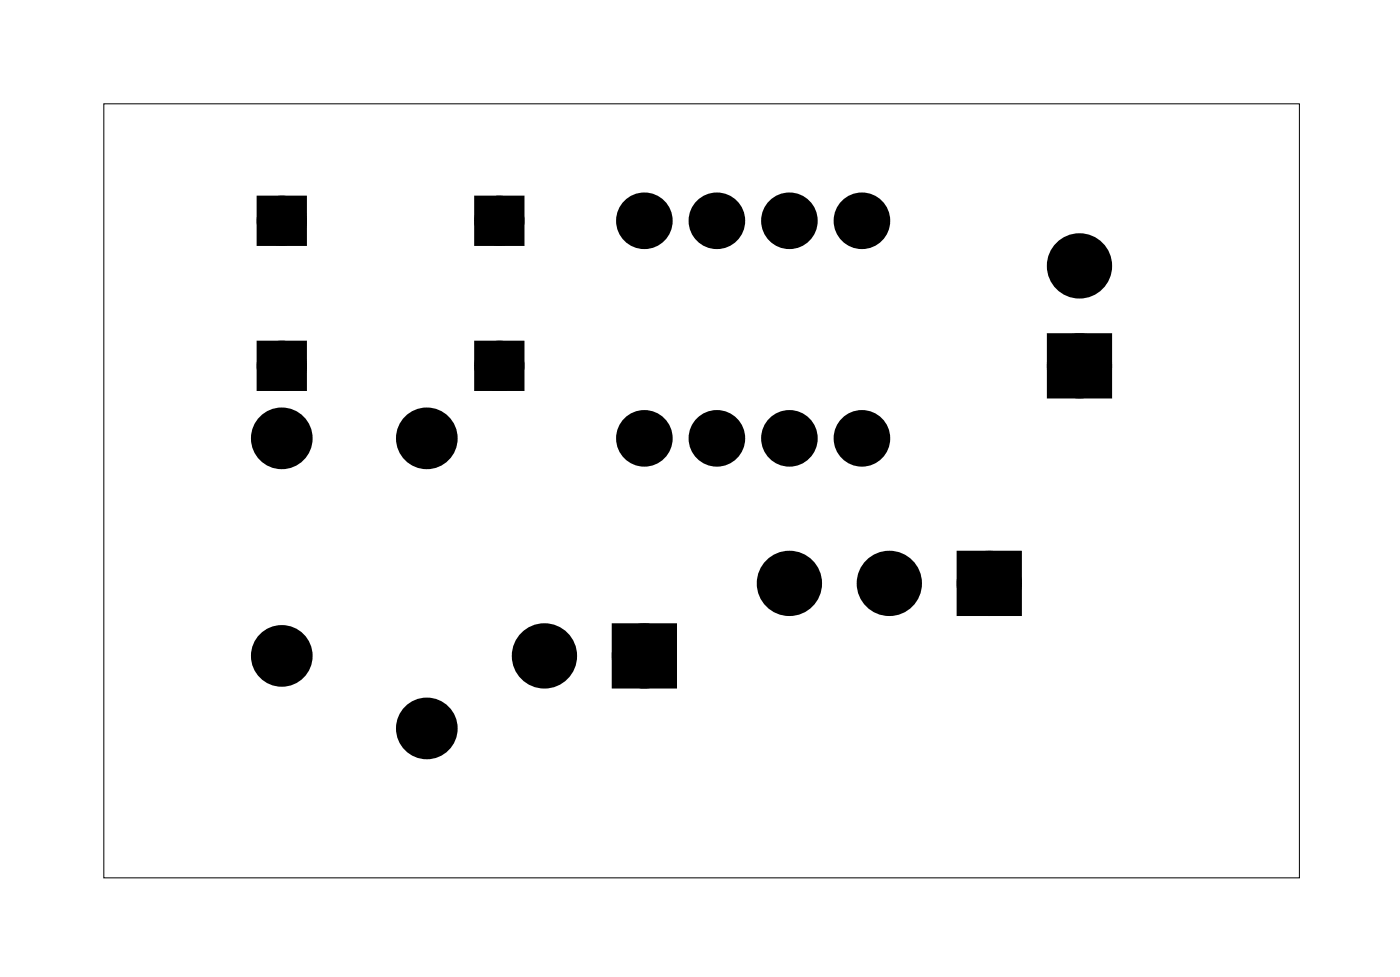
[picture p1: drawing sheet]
<svg xmlns="http://www.w3.org/2000/svg" width="49mm" height="34mm" viewBox="0 0 49 34" stroke-linecap="round" stroke-linejoin="round" font-family="sans-serif">
<path d="M3.6 3.6h41.9v27.1h-41.9z" fill="none" stroke="#000" stroke-width=".04"/>
<g fill="#000">
<circle cx="9.9" cy="15.4" r=".7"/>
<circle cx="9.9" cy="7.7" r=".63"/>
<circle cx="9.9" cy="12.8" r=".63"/>
<circle cx="14.9" cy="15.4" r=".7"/>
<circle cx="17.5" cy="7.7" r=".63"/>
<circle cx="17.5" cy="12.8" r=".63"/>
<circle cx="22.6" cy="7.7" r=".64"/>
<circle cx="22.6" cy="15.4" r=".64"/>
<circle cx="25.1" cy="7.7" r=".64"/>
<circle cx="25.1" cy="15.4" r=".64"/>
<circle cx="27.6" cy="7.7" r=".64"/>
<circle cx="27.6" cy="15.4" r=".64"/>
<circle cx="30.2" cy="7.7" r=".64"/>
<circle cx="30.2" cy="15.4" r=".64"/>
<circle cx="37.8" cy="12.8" r=".76"/>
<circle cx="37.8" cy="9.3" r=".76"/>
<circle cx="9.9" cy="23" r=".7"/>
<circle cx="14.9" cy="25.5" r=".7"/>
<circle cx="19.1" cy="23" r=".76"/>
<circle cx="22.6" cy="23" r=".76"/>
<circle cx="27.6" cy="20.4" r=".76"/>
<circle cx="31.1" cy="20.4" r=".76"/>
<circle cx="34.6" cy="20.4" r=".76"/>
</g>
<g fill="none" stroke="#000" stroke-width=".71" stroke-linecap="butt">
<circle cx="22.6" cy="7.7" r=".64"/>
<circle cx="22.6" cy="15.4" r=".64"/>
<circle cx="25.1" cy="7.7" r=".64"/>
<circle cx="25.1" cy="15.4" r=".64"/>
<circle cx="27.6" cy="7.7" r=".64"/>
<circle cx="27.6" cy="15.4" r=".64"/>
<circle cx="30.2" cy="7.7" r=".64"/>
<circle cx="30.2" cy="15.4" r=".64"/>
</g>
<g fill="#000">
<path d="M33.9 19.7h1.5v1.5h-1.5zM37 12.1h1.6v1.5h-1.6zM21.8 22.2h1.5v1.5h-1.5z"/>
<path d="M9.1 12.1h1.5v1.5h-1.5zM9.4 12.8a.5 .5 0 0 0 1 0 .5 .5 0 0 0-1 0z"/>
<path d="M9.1 7h1.5v1.5h-1.5zM9.4 7.7a.5 .5 0 0 0 1 0 .5 .5 0 0 0-1 0z"/>
<path d="M16.7 12.1h1.5v1.5h-1.5zM17 12.8a.5 .5 0 0 0 1 0 .5 .5 0 0 0-1 0z"/>
<path d="M16.7 7h1.5v1.5h-1.5zM17 7.7a.5 .5 0 0 0 1 0 .5 .5 0 0 0-1 0z"/>
</g>
<g fill="none" stroke="#000" stroke-width=".76" stroke-linecap="butt">
<path d="M33.9 19.7h1.5v1.5h-1.5zM37 12.1h1.6v1.5h-1.6zM21.8 22.2h1.5v1.5h-1.5z"/>
<circle cx="9.9" cy="15.4" r=".7"/>
<circle cx="14.9" cy="15.4" r=".7"/>
<circle cx="37.8" cy="12.8" r=".76"/>
<circle cx="37.8" cy="9.3" r=".76"/>
<circle cx="9.9" cy="23" r=".7"/>
<circle cx="14.9" cy="25.5" r=".7"/>
<circle cx="19.1" cy="23" r=".76"/>
<circle cx="22.6" cy="23" r=".76"/>
<circle cx="27.6" cy="20.4" r=".76"/>
<circle cx="31.1" cy="20.4" r=".76"/>
<circle cx="34.6" cy="20.4" r=".76"/>
</g>
<g fill="none" stroke="#000" stroke-width=".51">
<circle cx="9.9" cy="12.8" r=".63"/>
<circle cx="9.9" cy="7.7" r=".63"/>
<circle cx="17.5" cy="12.8" r=".63"/>
<circle cx="17.5" cy="7.7" r=".63"/>
</g>
<g fill="none" stroke="#000" stroke-width=".25">
<path d="M9.1 12.1h1.5v1.5h-1.5zM9.1 7h1.5v1.5h-1.5zM16.7 12.1h1.5v1.5h-1.5zM16.7 7h1.5v1.5h-1.5z"/>
<circle cx="9.9" cy="12.8" r=".5"/>
<circle cx="9.9" cy="7.7" r=".5"/>
<circle cx="17.5" cy="12.8" r=".5"/>
<circle cx="17.5" cy="7.7" r=".5"/>
</g>
</svg>
